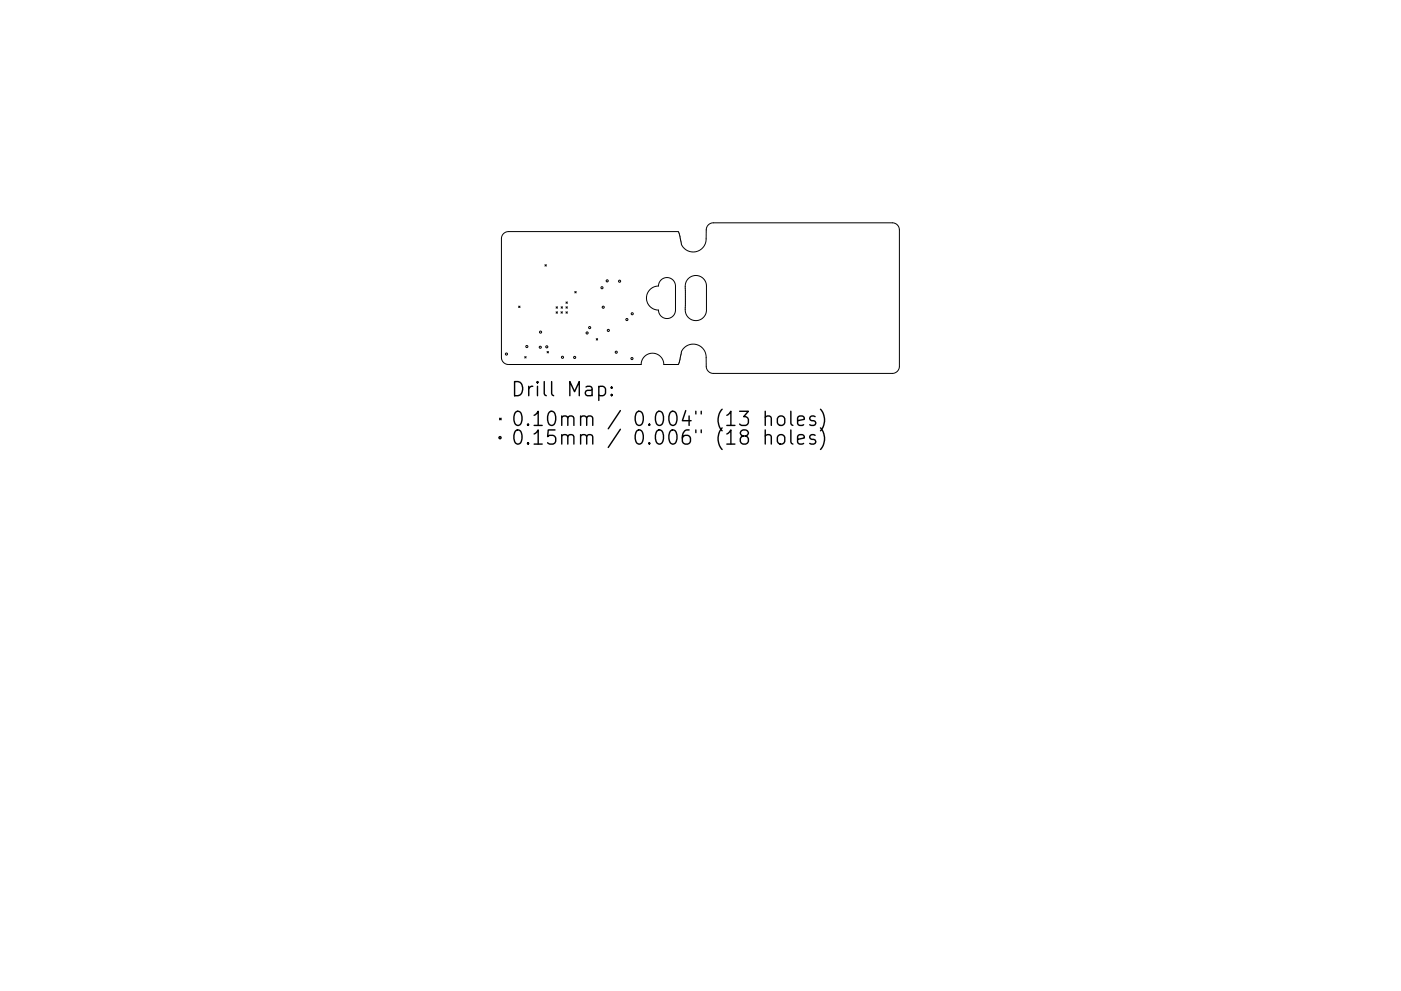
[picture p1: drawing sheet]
<svg xmlns="http://www.w3.org/2000/svg" width="297mm" height="210mm" viewBox="0 0 297 210" stroke-linecap="round" stroke-linejoin="round" font-family="sans-serif">
<defs><g id="words">
<g font-size="4.2">
<text x="108.2" y="84.1">Drill Map:</text>
<text x="108.2" y="90.4">0.10mm / 0.004&quot; (13 holes)</text>
<text x="108.2" y="94.4">0.15mm / 0.006&quot; (18 holes)</text>
</g>
</g></defs>
<g fill="none" stroke="#000" stroke-width=".21">
<path d="M106.8 49.6l.4-.3 .6-.2h36l.5 1.7a2.73 2.73 0 0 0 2.7 2.7 2.73 2.73 0 0 0 2.7-2.8v-1.9a1.5 1.5 0 0 1 1.5-1.5h38a1.5 1.5 0 0 1 1.5 1.5v28.9a1.5 1.5 0 0 1-1.5 1.5h-38a1.5 1.5 0 0 1-1.5-1.5v-1.9a2.73 2.73 0 0 0-2.7-2.8 2.73 2.73 0 0 0-2.7 2.7l-.5 1.6h-3.1a2.4 2.4 0 0 0-2.4-2.4 2.4 2.4 0 0 0-2.4 2.4h-28.1a1.5 1.5 0 0 1-1.5-1.5v-25.2l.2-.6zM115.5 56.2l.3 .3M115.8 56.2l-.3 .3M146 59a2.25 2.25 0 0 1 2.4-.4 2.25 2.25 0 0 1 1.4 2v5.3a2.28 2.28 0 0 1-2.6 2.1 2.28 2.28 0 0 1-1.9-2.8v-4.8l.2-.7zM110 64.9l.3 .3M110.3 64.9l-.3 .3M111.2 75.7l.3 .3M111.5 75.7l-.3 .3M116 74.6l.3 .3M116.3 74.6l-.3 .3M117.9 65.1l.3 .3M117.9 66.2l.3 .3"/>
<path d="M118.2 65.1l-.3 .3M118.2 66.2l-.3 .3M118.9 66.1l.3 .3M119 65.1l.3 .3M119.2 66.1l-.3 .3M119.3 65.1l-.3 .3M120 66.2l.3 .3M120 64.1l.3 .3M120 65.1l.3 .3M120.3 64.1l-.3 .3M120.3 65.1l-.3 .3M120.3 66.2l-.3 .3"/>
<path d="M121.9 61.9l.3 .3M122.2 61.9l-.3 .3M126.4 71.8l.3 .3M126.7 71.8l-.3 .3M137.8 61.4l.7-.5 1.1-.2a1.8 1.8 0 0 1 1.8-1.8 1.8 1.8 0 0 1 1.8 1.8v5.1a1.8 1.8 0 0 1-1.8 1.8 1.8 1.8 0 0 1-1.8-1.8 2.55 2.55 0 0 1-2.3-1.6 2.55 2.55 0 0 1 .5-2.8z"/>
<circle cx="128.7" cy="59.6" r=".23"/>
<circle cx="131.4" cy="59.7" r=".22"/>
<circle cx="107.4" cy="75.1" r=".22"/>
<circle cx="111.7" cy="73.5" r=".23"/>
<circle cx="114.5" cy="73.7" r=".23"/>
<circle cx="114.6" cy="70.5" r=".22"/>
<circle cx="115.9" cy="73.6" r=".23"/>
<circle cx="119.3" cy="75.8" r=".23"/>
<circle cx="121.8" cy="75.8" r=".22"/>
<circle cx="124.5" cy="70.6" r=".23"/>
<circle cx="125" cy="69.5" r=".23"/>
<circle cx="127.6" cy="61" r=".23"/>
<circle cx="127.9" cy="65.2" r=".23"/>
<circle cx="129" cy="70.1" r=".23"/>
<circle cx="130.7" cy="74.7" r=".23"/>
<circle cx="132.9" cy="67.8" r=".22"/>
<circle cx="134" cy="76.1" r=".23"/>
<circle cx="134" cy="66.6" r=".22"/>
</g>
<g fill="none" stroke="#000" stroke-width=".3">
<path d="M105.9 88.8l.3 .3M106.2 88.8l-.3 .3M127 82.1l.8-.1 .6 .5v.9l-.3 .4-.3 .2-.8-.2M129.7 83.7l.1 .1-.1 .2-.2-.2 .2-.1v.3M129.7 82.1l.1 .1-.1 .2-.2-.2 .2-.1v.3M162.2 88.5a.74 .74 0 0 1 1.3 .2v1.6M162.2 92.5a.74 .74 0 0 1 1.3 .1v1.6M162.2 87.3v3M162.2 91.2v3M165 88.5a.81 .81 0 0 1 .8-.3 .81 .81 0 0 1 .6 .6v.9a.81 .81 0 0 1-.8 .6 .81 .81 0 0 1-.8-.6v-.9zM165.1 92.4a.81 .81 0 0 1 1.3 .4v.8a.81 .81 0 0 1-.8 .6 .81 .81 0 0 1-.8-.6v-.8zM167.7 87.3v2.5l.4 .5"/>
<path d="M167.7 91.2v2.6l.4 .4M169.1 89.3l1.4-.3-.1-.6-.9-.1-.4 .4v1.1l.1 .3 .3 .2 .9-.2M169.1 93.2l1.4-.3-.1-.5-.9-.2-.4 .4v1.2l.1 .3 .3 .1 .9-.1M172.8 88.4l-.7-.1-.4 .4 .1 .4 1 .3 .2 .3-.2 .4-.3 .2-.8-.2M172.8 92.4l-.7-.2-.4 .4 .1 .5 1 .3 .2 .2-.2 .5-.3 .1-.8-.1M174 86.8a3.4 3.4 0 0 1 0 4.6M174 90.8a3.4 3.4 0 0 1 0 4.6"/>
<circle cx="106" cy="92.9" r=".22"/>
</g>
<use href="#words"/>
</svg>
